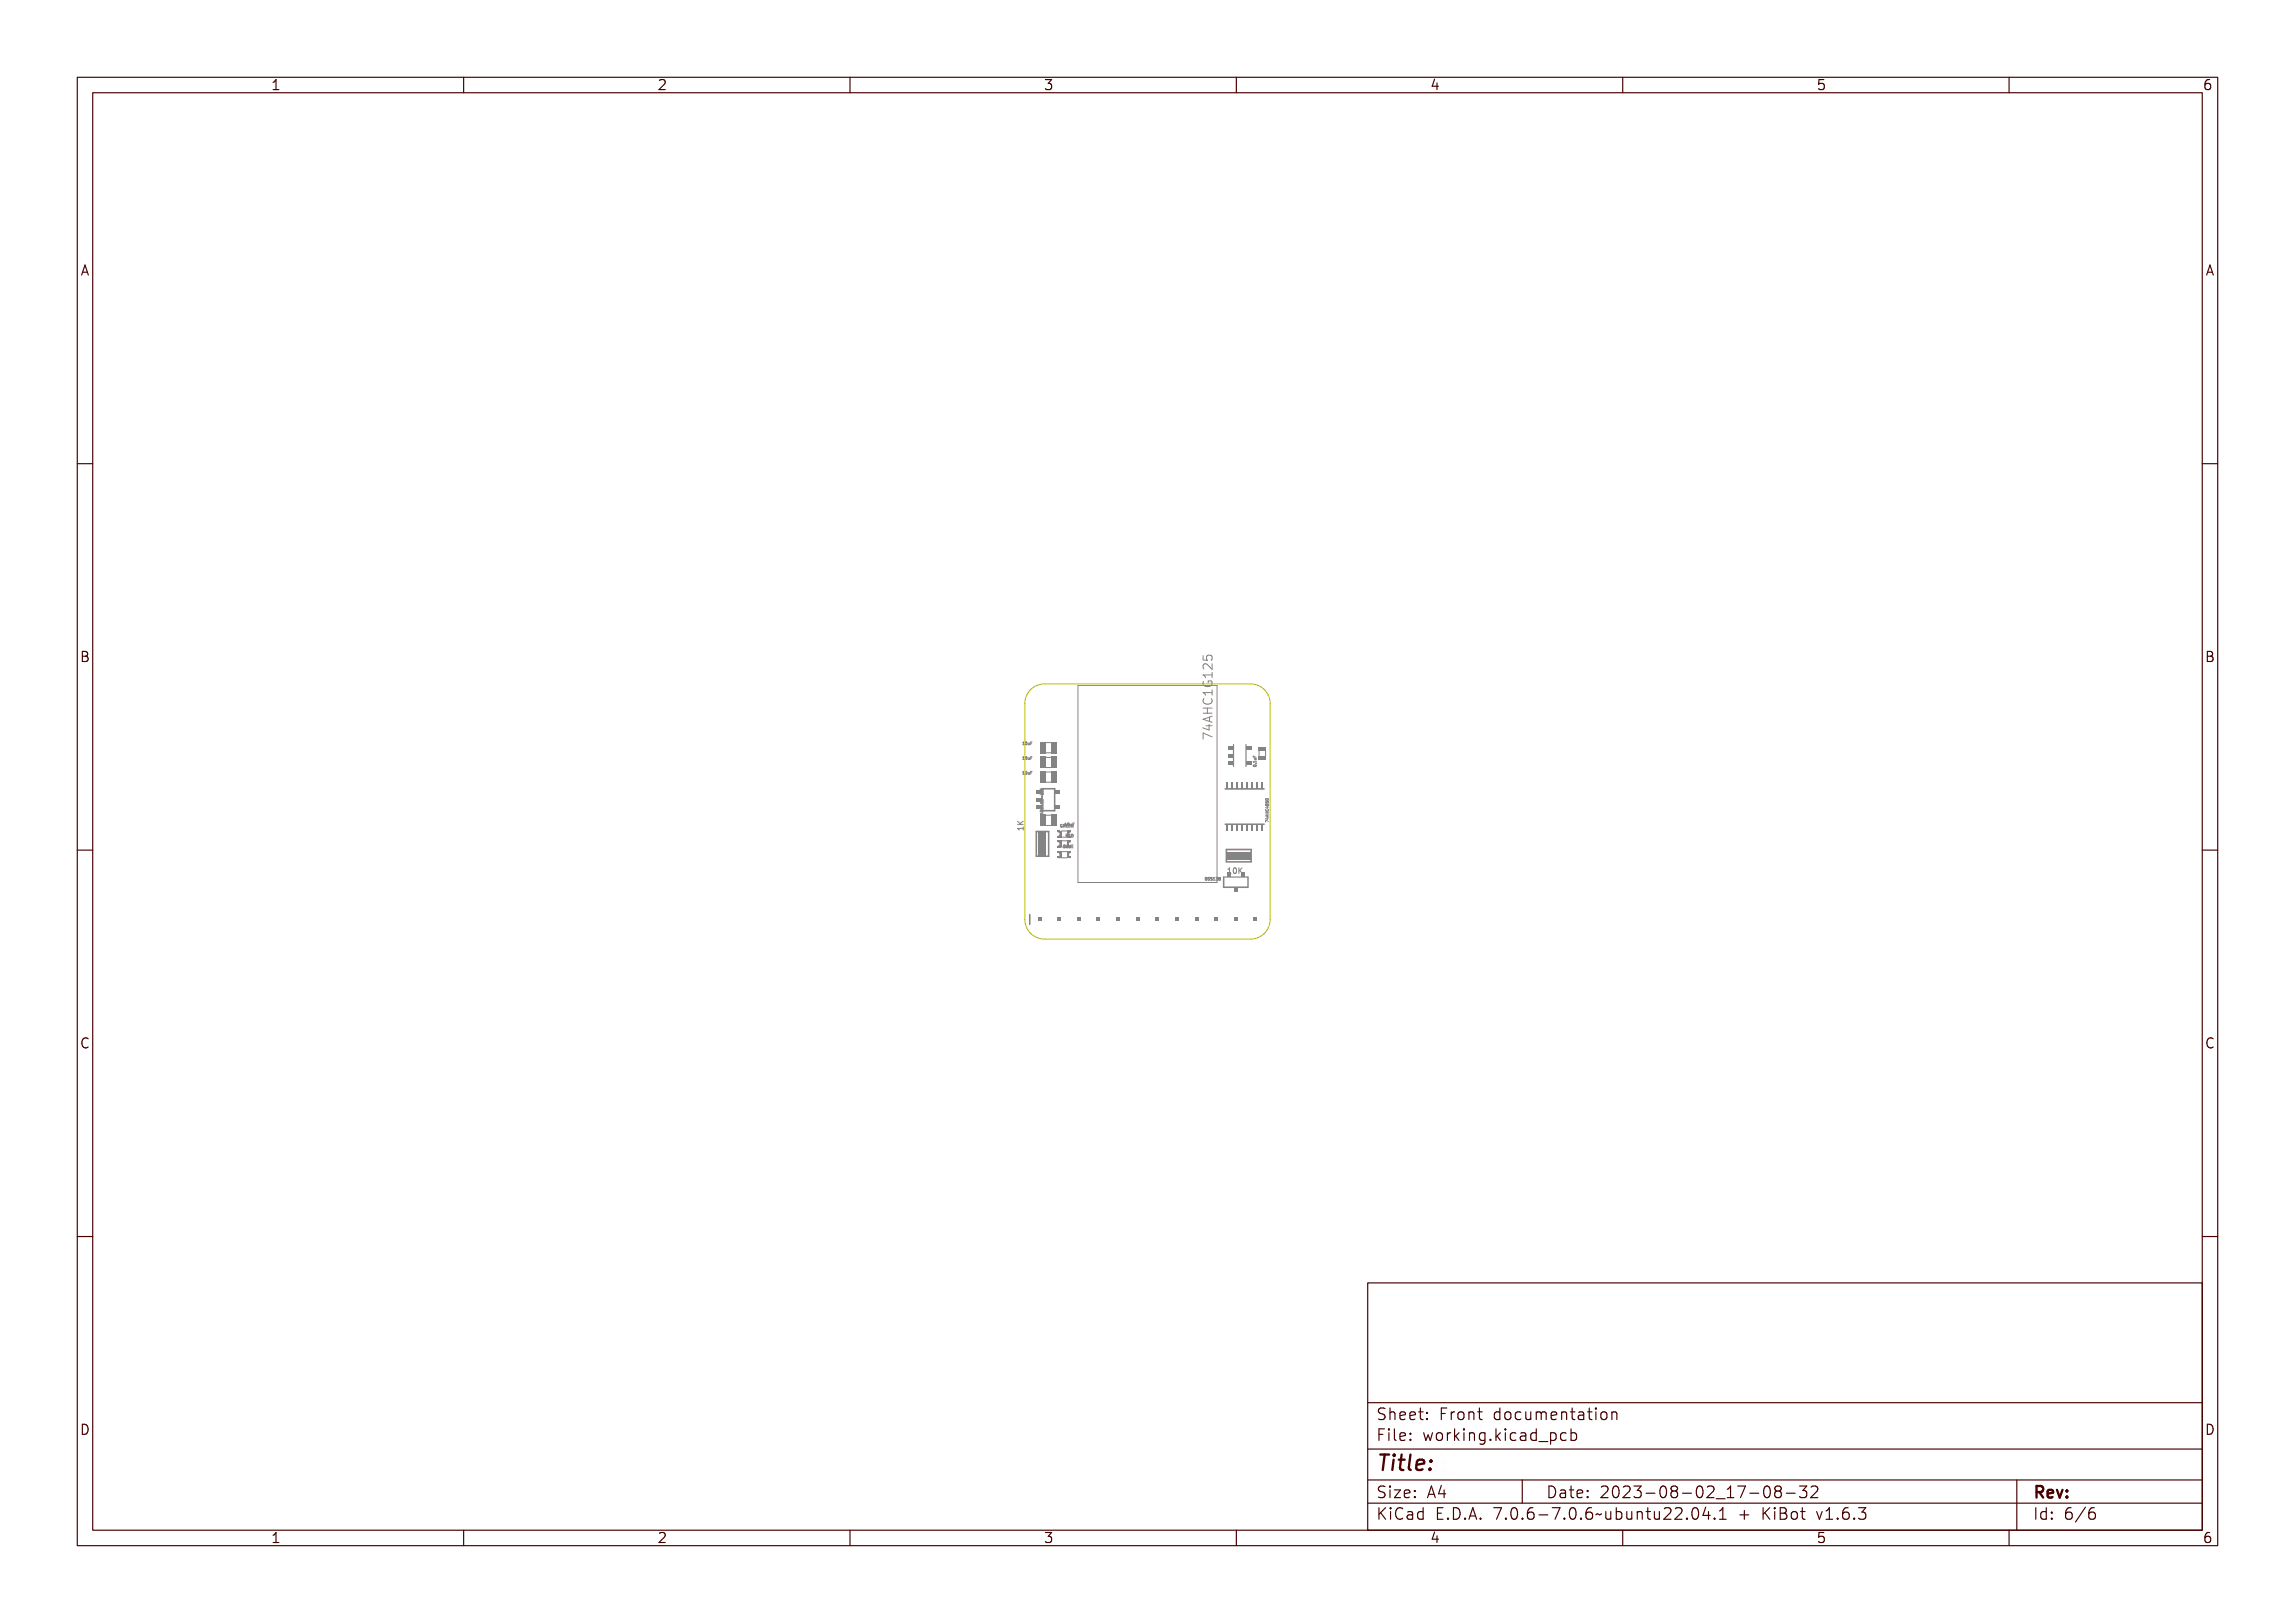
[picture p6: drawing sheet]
<svg xmlns="http://www.w3.org/2000/svg" width="297mm" height="210mm" viewBox="0 0 297 210" stroke-linecap="round" stroke-linejoin="round" font-family="sans-serif">
<defs><g id="words">
<text font-size="2.7" fill="#480000" x="178" y="190.3">Title:</text>
<g font-size="2" fill="#480000">
<text x="178" y="183.7">Sheet: Front documentation</text>
<text x="178" y="186.5">File: working.kicad_pcb</text>
<text x="178" y="193.9">Size: A4</text>
<text x="178" y="196.6">KiCad E.D.A. 7.0.6-7.0.6~ubuntu22.04.1 + KiBot v1.6.3</text>
<text x="200" y="193.9">Date: 2023-08-02_17-08-32</text>
<text x="263" y="196.6">Id: 6/6</text>
<text x="263" y="193.9">Rev:</text>
</g>
<g font-size="1.7" fill="#480000">
<text x="35" y="11.7">1</text>
<text x="85" y="11.7">2</text>
<text x="135" y="11.7">3</text>
<text x="185" y="11.7">4</text>
<text x="235" y="11.7">5</text>
<text x="285" y="11.7">6</text>
<text x="10.5" y="35.7">A</text>
<text x="285.5" y="35.7">A</text>
<text x="10.5" y="85.6">B</text>
<text x="285.5" y="85.6">B</text>
<text x="10.5" y="135.7">C</text>
<text x="285.5" y="135.7">C</text>
<text x="10.5" y="185.6">D</text>
<text x="285.5" y="185.6">D</text>
<text x="35" y="199.7">1</text>
<text x="85" y="199.7">2</text>
<text x="135" y="199.7">3</text>
<text x="185" y="199.7">4</text>
<text x="235" y="199.7">5</text>
<text x="285" y="199.7">6</text>
</g>
<g font-size="1" fill="#848484">
<text x="132.5" y="107.6" transform="rotate(-90 132.5 107.6)">1K</text>
<text x="158.7" y="113.1">10K</text>
</g>
<g font-size=".5" fill="#848484">
<text x="132.5" y="96.4">10uF</text>
<text x="132.5" y="98.3">10uF</text>
<text x="132.5" y="100.2">10uF</text>
<text x="162.6" y="99.3" transform="rotate(-90 162.6 99.3)">0.1uF</text>
<text x="135" y="105.5" transform="rotate(-90 135 105.5)">AP2112-3.3</text>
<text x="137.5" y="107">GREEN</text>
<text x="137.7" y="106.9">10uF</text>
<text x="164.2" y="106.5" transform="rotate(-90 164.2 106.5)">74AHC4050</text>
<text x="137.8" y="109.7">BLUE</text>
<text x="138.1" y="108.3">RED</text>
<text x="156.3" y="113.9">BSS138</text>
</g>
</g></defs>
<g fill="none" stroke="#848484" stroke-width=".13">
<path d="M132.3 96.4h.3M132.3 98.3h.3M132.4 96.1h-.1M132.4 98h-.1M132.4 99.9h-.1M132.5 96h.2v.4h-.2l.1-.4zM132.5 97.9h.2v.4h-.2l.1-.4zM132.5 99.8h.2v.4h-.2l.1-.3zM132.9 96a.16 .16 0 0 1 .1 .2 .16 .16 0 0 1-.2 .1zM132.9 97.9a.16 .16 0 0 1 .1 .2 .16 .16 0 0 1-.2 .1zM132.9 99.8a.16 .16 0 0 1 .1 .2 .16 .16 0 0 1-.2 .1zM132.9 96l.1 .1-.1 .2z"/>
<path d="M132.9 97.9l.1 .1-.1 .2zM132.9 99.9h.1l-.1 .2zM133.1 96.1l.1 .2 .1-.2v.3l-.2-.1zM133.1 98l.1 .2 .1-.2v.3l-.2-.1zM133.1 99.9l.1 .2 .1-.2v.3l-.2-.1zM133.4 96h.2h-.1v.1h.1l-.1 .1v.2zM133.4 97.9h.2h-.1v.1h.1l-.1 .1v.2zM133.4 99.8h.2h-.1v.2h.1h-.1v.2zM139.5 88.7h18v25.5h-18zM155.7 84.8v.6h.6l-.2-.1 .1-.4 .2-.1h.4l.1 .2v.3l-.1 .1M155.7 92.3h1.2M155.7 91.6h1.2"/>
<path d="M155.7 88.2a.57 .57 0 0 0 .5 .7 .57 .57 0 0 0 .7-.5l-.1-.3h-.4v.2M155.8 90.4a.47 .47 0 0 0 0 .6 .47 .47 0 0 0 .6 .1 .44 .44 0 0 0 .4-.2 .44 .44 0 0 0 0-.5M155.9 95l1.1 .4v.2l-1-.4v.6h-.1zM155.9 94.2h.7v-.1h.1v.1h.3v.2h-.3v.4h-.1l-.7-.4zM155.9 93.4l1.1-.3v.1l-.3 .1v.4l.3 .1v.2l-1.1-.4zM155.9 92.2h1.1v.2h-.5v.4h.5v.1h-1.1v-.1h.4v-.4h-.4zM155.9 90.6h1v-.3h.1v.7h-.1v-.3h-.9l.1 .3h-.2zM155.9 88.7h1v-.2h.1v.6h-.1v-.2h-.9l.1 .2h-.2zM155.9 86.7h.1v.4h.3a.41 .41 0 0 1 .4-.5 .41 .41 0 0 1 .3 .7h-.2a.29 .29 0 0 0 0-.5 .29 .29 0 0 0-.4 .3v.2h-.5zM155.9 91.3h.2l-.1 .2a.47 .47 0 0 0 .4 .3 .47 .47 0 0 0 .5-.3l-.1-.2h.2a.56 .56 0 0 1-.5 .7 .56 .56 0 0 1-.6-.6zM155.9 89.4h.2l-.1 .2a.45 .45 0 0 0 .5 .4 .45 .45 0 0 0 .4-.4l-.3-.1v.2h-.2v-.3h.5a.56 .56 0 0 1-.4 .8 .56 .56 0 0 1-.6-.6zM155.9 87.7a.54 .54 0 0 1 .8 .2l.2 .2v-.5h.1v.7l-.3-.2a.61 .61 0 0 0-.7-.3v.2l.1 .2h-.2v-.3z"/>
<path d="M156 93.5l.6-.1v.3zM156 94.4h.6v.3zM156.1 93.9h.8M156.3 91.6v.7M156.5 93.7v.8l-.9-.3M156.5 92.8v.5M156.9 85.9v.7l-.7-.7h-.2h-.2l-.1 .2v.3l.1 .2M156.9 95.3l-1.2-.5v.8M156.9 92.7l-1.2 .4 1.2 .4M156.9 87v.7M156.9 89.3v.7M156.9 89.6h-1.2l.3 .4"/>
<path d="M156.9 87.3h-1.2l.3 .4M162.2 98.5l.4-.1v.2h-.3zM162.2 97.9l.1 .1h.1v-.1v.1l.2 .1h-.4zM162.3 99.1a.17 .17 0 0 1 .2-.1 .17 .17 0 0 1 .1 .2h-.3zM162.3 99.1h.3l-.2 .1zM162.3 98.2h.3v.1l-.3 .1 .3-.1zM162.5 98.8l.1 .1zM132.3 100.2h.3M134.6 102.3v-.2l.2 .1v-.1h.2v.2M134.7 105.3l.3-.1h-.1l.1 .2zM134.7 104.4l.3-.1v.2l-.3-.1v.1zM134.7 104.1l.3-.1v.2h-.3z"/>
<path d="M134.7 104.7l.1-.1 .2 .2v-.2v.2l-.2-.1-.1 .1zM134.7 103.8h.1l.2 .1v-.2v.3l-.2-.2-.1 .2zM134.7 103.2h.3v.2l-.1-.2v.1l-.1-.1-.1 .2zM134.7 102.6h.3v.2l-.1-.2v.1l-.1-.1-.1 .2zM134.7 104.9h.1l.1 .2h.1h-.3zM134.7 105.3h.2v.1zM134.7 105h.1l.1 .1h-.2zM134.9 103.5v.1zM135 102.9v.1zM137.4 106.7a.18 .18 0 0 0-.2 .1 .18 .18 0 0 0 .2 .2M137.6 106.7h.2a.12 .12 0 0 0-.2 .1 .12 .12 0 0 0 .1 .2v-.2h.1v.2a.17 .17 0 0 1-.3 0 .17 .17 0 0 1 .1-.3zM137.7 109.5h.1"/>
<path d="M137.8 106.6h.1l.1 .3h-.2v-.3zM137.8 109.3h-.1v.4h.1M137.8 106.7h.3l-.1 .2 .1 .1-.2-.1-.1 .1zM137.8 109.3l.3 .1-.1 .3h-.2zM137.9 106.7l.1 .1h-.1zM137.9 109.5h.1v.1h-.1zM137.9 109.4l.1 .1h-.1zM138.1 106.6a.16 .16 0 0 1 .2 .1 .16 .16 0 0 1-.2 .2zM138.1 106.6l.1 .1-.1 .2zM138.1 107.9l.2 .1v.1l.1 .2-.2-.2-.1 .2zM138.1 106.7h.3h-.2v.1h.1h-.1v.2h.2h-.3zM138.1 109.3l.1 .3 .2 .1h-.3z"/>
<path d="M138.2 108l.1 .1h-.1zM138.3 106.6l.1 .3 .1-.3v.3h-.1zM138.4 109.3l.1 .3h.1v-.3l.1 .2a.14 .14 0 0 1-.2 .2 .12 .12 0 0 1-.1-.2zM138.4 107.9h.3l-.2 .1v.1h.1h-.1v.2h.2h-.3zM138.4 106.7h.3h-.2v.1h.1h-.1v.2h.2h-.3zM138.6 106.6h.2h-.1v.1h.1h-.1v.2zM138.7 107.9a.18 .18 0 0 1 .2 .2 .18 .18 0 0 1-.2 .2zM138.7 106.7l.2 .3v-.3v.3l-.1-.3-.1 .3zM138.7 109.3h.2l-.1 .1v.1h.1h-.1v.1l.1 .1h-.2zM138.8 108a.14 .14 0 0 1 .1 .1 .14 .14 0 0 1-.1 .2zM156 113.7h.1M156.1 113.7h.1"/>
<path d="M156.2 113.6l-.2-.1v.4h.2M156.2 113.7h-.1M156.3 113.5h.2v.2a.1 .1 0 0 1 0 .1 .1 .1 0 0 1-.1 .1h-.1zM156.4 113.7h.1v.1h-.1zM156.4 113.6l.1 .1h-.1zM156.6 113.5h.2l-.2 .1a.12 .12 0 0 1 .2 .1 .12 .12 0 0 1 0 .1 .12 .12 0 0 1-.2 0h.2l-.2-.1zM156.9 113.5h.2l-.2 .1a.12 .12 0 0 1 .2 .1 .12 .12 0 0 1 0 .1 .12 .12 0 0 1-.2 0h.2l-.2-.1zM157.2 113.5h.1l.1 .4h-.2l.1-.3zM157.5 113.5l.2 .1-.1 .3h-.1l.2-.1-.2-.1 .1-.1zM157.8 113.5h.2a.22 .22 0 0 1-.2 .4zM158.8 112.4h.3v.6h.1v.1h-.4v-.1h.2v-.5h-.2zM159.4 112.5l.1-.1a.35 .35 0 0 1 .3 .4 .35 .35 0 0 1-.3 .3l-.1-.2z"/>
<path d="M159.5 112.5a.29 .29 0 0 1 .2 .3 .29 .29 0 0 1-.2 .2v-.2zM160 112.4v.3l.3-.3h.2l-.3 .3 .3 .4h-.1l-.3-.3-.1 .3zM163.8 103.4a.18 .18 0 0 1 .2-.1 .18 .18 0 0 1 .1 .2 .18 .18 0 0 1-.2 .1 .18 .18 0 0 1-.1-.2zM163.8 106.2l.4 .2-.3-.2-.1 .2zM163.8 105.9h.3l.1 .1-.1 .1zM163.8 105.7l.4-.1-.1 .1 .1 .2zM163.8 105.3h.4l-.2 .1v.1h.2h-.4h.2v-.1zM163.8 104.8l.3-.1 .1 .1-.1 .2zM163.8 104.2l.2 .1a.12 .12 0 0 1 0-.1 .12 .12 0 0 1 .2 0 .12 .12 0 0 1-.1 .2v-.2l-.1 .2h-.2zM163.9 104.5a.17 .17 0 0 1 .2-.1 .17 .17 0 0 1 .1 .2h-.3zM163.9 103.9a.17 .17 0 0 1 .2-.1 .17 .17 0 0 1 .1 .3h-.3zM163.9 105a.12 .12 0 0 0 .1 .2 .12 .12 0 0 0 .1-.2 .16 .16 0 0 1-.1 .3 .16 .16 0 0 1-.1-.3z"/>
<path d="M163.9 105.7h.2v.1zM163.9 104.5l.3 .1h-.2zM163.9 103.9l.3 .1h-.2zM163.9 106h.2v.1zM163.9 104.8h.2v.1z"/>
<circle cx="132.9" cy="100" r=".03"/>
<circle cx="132.9" cy="98.1" r=".03"/>
<circle cx="132.9" cy="96.2" r=".03"/>
<circle cx="162.4" cy="99.1" r=".03"/>
<circle cx="138.1" cy="106.7" r=".03"/>
<circle cx="157.9" cy="113.8" r=".07"/>
<circle cx="157.9" cy="113.6" r=".06"/>
<circle cx="159.6" cy="112.8" r=".06"/>
<circle cx="164" cy="104" r=".03"/>
<circle cx="164" cy="104.6" r=".03"/>
</g>
<path d="M159.6 96.3v2.9M161.2 96.3v2.9" fill="none" stroke="#848484" stroke-width=".15"/>
<g fill="#848484">
<path d="M161.3 96.6h.6v.5h-.6z" fill-rule="evenodd"/>
<path d="M158.9 96.6h.7v.5h-.7z" fill-rule="evenodd"/>
<path d="M158.9 97.5h.7v.5h-.7z" fill-rule="evenodd"/>
<path d="M161.3 98.5h.6v.5h-.6z" fill-rule="evenodd"/>
<path d="M158.9 98.5h.7v.5h-.7z" fill-rule="evenodd"/>
</g>
<path d="M158.6 106.7h5M158.6 102.1h5" fill="none" stroke="#848484" stroke-width=".2"/>
<g fill="#848484">
<path d="M158.7 101.2h.2v.9h-.2z" fill-rule="evenodd"/>
<path d="M158.7 106.7h.2v.8h-.2z" fill-rule="evenodd"/>
<path d="M159.3 101.2h.3v.9h-.3z" fill-rule="evenodd"/>
<path d="M159.3 106.7h.3v.8h-.3z" fill-rule="evenodd"/>
<path d="M160 101.2h.2v.9h-.2z" fill-rule="evenodd"/>
<path d="M160 106.7h.2v.8h-.2z" fill-rule="evenodd"/>
<path d="M160.6 101.2h.3v.9h-.3z" fill-rule="evenodd"/>
<path d="M160.6 106.7h.3v.8h-.3z" fill-rule="evenodd"/>
<path d="M161.3 101.2h.2v.9h-.2z" fill-rule="evenodd"/>
<path d="M161.3 106.7h.2v.8h-.2z" fill-rule="evenodd"/>
<path d="M161.9 101.2h.3v.9h-.3z" fill-rule="evenodd"/>
<path d="M161.9 106.7h.3v.8h-.3z" fill-rule="evenodd"/>
<path d="M162.6 101.2h.2v.9h-.2z" fill-rule="evenodd"/>
<path d="M162.6 106.7h.2v.8h-.2z" fill-rule="evenodd"/>
<path d="M163.2 101.2h.3v.9h-.3z" fill-rule="evenodd"/>
<path d="M163.2 106.7h.3v.8h-.3z" fill-rule="evenodd"/>
</g>
<path d="M135.3 97.4h.8M135.3 96.1h.7" fill="none" stroke="#848484" stroke-width=".13"/>
<g fill="#848484">
<path d="M136 96h.8v1.5h-.8z" fill-rule="evenodd"/>
<path d="M134.6 96h.7v1.5h-.7z" fill-rule="evenodd"/>
</g>
<path d="M135.3 99.3h.8M135.3 98h.7" fill="none" stroke="#848484" stroke-width=".13"/>
<g fill="#848484">
<path d="M136 97.9h.8v1.5h-.8z" fill-rule="evenodd"/>
<path d="M134.6 97.9h.7v1.5h-.7z" fill-rule="evenodd"/>
</g>
<path d="M158.4 113.5v1.3h3.1v-1.3" fill="none" stroke="#848484" stroke-width=".2"/>
<path d="M158.4 113.5h3.1" fill="none" stroke="#848484" stroke-width=".15"/>
<g fill="#848484">
<path d="M160.6 112.9h.5v.5h-.5z" fill-rule="evenodd"/>
<path d="M159.7 114.9h.5v.5h-.5z" fill-rule="evenodd"/>
</g>
<path d="M134.9 102.1h1.6v2.8h-1.6z" fill="none" stroke="#848484" stroke-width=".2"/>
<g fill="#848484">
<path d="M136.5 102.3h.7v.5h-.7z" fill-rule="evenodd"/>
<path d="M134.2 102.3h.6v.5h-.6z" fill-rule="evenodd"/>
<path d="M134.2 103.2h.6v.5h-.6z" fill-rule="evenodd"/>
<path d="M136.5 104.2h.7v.5h-.7z" fill-rule="evenodd"/>
<path d="M134.2 104.2h.6v.5h-.6z" fill-rule="evenodd"/>
</g>
<g fill="none" stroke="#848484" stroke-width=".13">
<path d="M136.9 110.3a.3 .3 0 0 1 .3 .3 .3 .3 0 0 1-.3 .3M137.3 111h.8M137.4 110.2h.7M138.5 110.3a.27 .27 0 0 0-.2 .3 .27 .27 0 0 0 .2 .3"/>
<circle cx="137.1" cy="110.9" r=".07"/>
</g>
<g fill="#848484">
<path d="M136.9 110.8h.1v.2h-.1z" fill-rule="evenodd"/>
<path d="M137 111h.4z" fill-rule="evenodd"/>
<path d="M137.1 110.1h.3v.9h-.3z" fill-rule="evenodd"/>
<path d="M138.1 110.8h.5v.2h-.5z" fill-rule="evenodd"/>
<path d="M137.1 110.8l.1 .1z" fill-rule="evenodd"/>
<path d="M138.1 110.3h.2v.6h-.2z" fill-rule="evenodd"/>
<path d="M138.3 110.8h.1v.1h-.1z" fill-rule="evenodd"/>
<path d="M138.3 110.3h.1v.1h-.1z" fill-rule="evenodd"/>
<path d="M136.9 110.1h.3v.2h-.3z" fill-rule="evenodd"/>
<path d="M138.1 110.1h.5v.2h-.5z" fill-rule="evenodd"/>
</g>
<path d="M135.3 99.9h.7M135.3 101.2h.8" fill="none" stroke="#848484" stroke-width=".13"/>
<g fill="#848484">
<path d="M136 99.8h.8v1.5h-.8z" fill-rule="evenodd"/>
<path d="M134.6 99.8h.7v1.5h-.7z" fill-rule="evenodd"/>
</g>
<path d="M133.3 118.3v1.3" fill="none" stroke="#848484" stroke-width=".2"/>
<g fill="#848484">
<path d="M134.3 118.7h.5v.5h-.5z" fill-rule="evenodd"/>
<path d="M136.8 118.7h.5v.5h-.5z" fill-rule="evenodd"/>
<path d="M139.4 118.7h.5v.5h-.5z" fill-rule="evenodd"/>
<path d="M141.9 118.7h.5v.5h-.5z" fill-rule="evenodd"/>
<path d="M144.4 118.7h.5v.5h-.5z" fill-rule="evenodd"/>
<path d="M147 118.7h.5v.5h-.5z" fill-rule="evenodd"/>
<path d="M149.5 118.7h.5v.5h-.5z" fill-rule="evenodd"/>
<path d="M152.1 118.7h.5v.5h-.5z" fill-rule="evenodd"/>
<path d="M154.6 118.7h.5v.5h-.5z" fill-rule="evenodd"/>
<path d="M157.1 118.7h.5v.5h-.5z" fill-rule="evenodd"/>
<path d="M159.7 118.7h.5v.5h-.5z" fill-rule="evenodd"/>
<path d="M162.2 118.7h.5v.5h-.5z" fill-rule="evenodd"/>
</g>
<g fill="none" stroke="#848484" stroke-width=".13">
<path d="M136.9 108.9a.3 .3 0 0 1 .3 .3 .3 .3 0 0 1-.3 .3M137.3 109.6h.8M137.4 108.8h.7M138.5 108.9a.27 .27 0 0 0-.2 .3 .27 .27 0 0 0 .2 .3"/>
<circle cx="137.1" cy="109.5" r=".08"/>
</g>
<g fill="#848484">
<path d="M136.9 109.4h.1v.2h-.1z" fill-rule="evenodd"/>
<path d="M137 109.6h.4z" fill-rule="evenodd"/>
<path d="M137.1 108.7h.3v.9h-.3z" fill-rule="evenodd"/>
<path d="M137.1 109.4l.1 .1z" fill-rule="evenodd"/>
<path d="M138.1 108.9h.2v.6h-.2z" fill-rule="evenodd"/>
<path d="M138.3 108.9h.1v.1h-.1z" fill-rule="evenodd"/>
<path d="M136.9 108.7h.3v.2h-.3z" fill-rule="evenodd"/>
<path d="M138.1 108.7h.5v.2h-.5z" fill-rule="evenodd"/>
</g>
<path d="M135.3 105.5h.8M135.3 106.8h.8" fill="none" stroke="#848484" stroke-width=".13"/>
<g fill="#848484">
<path d="M134.6 105.4h.7v1.5h-.7z" fill-rule="evenodd"/>
<path d="M136 105.4h.8v1.5h-.8z" fill-rule="evenodd"/>
</g>
<g fill="none" stroke="#848484" stroke-width=".13">
<path d="M136.9 107.6a.3 .3 0 0 1 .3 .3 .3 .3 0 0 1-.3 .3M137.3 108.3h.8M137.4 107.5h.7M138.5 107.6a.27 .27 0 0 0-.2 .3 .27 .27 0 0 0 .2 .3"/>
<circle cx="137.1" cy="108.3" r=".08"/>
</g>
<g fill="#848484">
<path d="M136.9 108.2h.1v.2h-.1z" fill-rule="evenodd"/>
<path d="M137 108.3l.4 .1z" fill-rule="evenodd"/>
<path d="M137.1 107.5h.3v.9h-.3z" fill-rule="evenodd"/>
<path d="M137.1 108.1l.1 .1z" fill-rule="evenodd"/>
<path d="M138.1 107.6h.2v.6h-.2z" fill-rule="evenodd"/>
<path d="M138.3 107.6h.1v.1h-.1z" fill-rule="evenodd"/>
<path d="M136.9 107.5h.3v.2h-.3z" fill-rule="evenodd"/>
<path d="M138.1 107.5h.5v.2h-.5z" fill-rule="evenodd"/>
</g>
<path d="M162.9 97.2v.7M163.8 97.2v.7" fill="none" stroke="#848484" stroke-width=".13"/>
<g fill="#848484">
<path d="M162.9 96.7h.9v.5h-.9z" fill-rule="evenodd"/>
<path d="M162.9 97.8h.9v.5h-.9z" fill-rule="evenodd"/>
</g>
<path d="M158.7 109.9h3.2v1.6h-3.2z" fill="none" stroke="#848484" stroke-width=".2"/>
<path d="M158.8 110.2h3.1v1h-3.1z" fill-rule="evenodd" fill="#848484"/>
<path d="M134.1 107.6h1.6v3.2h-1.6z" fill="none" stroke="#848484" stroke-width=".2"/>
<path d="M134.4 107.6h1v3.1h-1z" fill-rule="evenodd" fill="#848484"/>
<path d="M133.2 89.4a2.53 2.53 0 0 1 2-.9h26.6a2.54 2.54 0 0 1 2.6 2.5v28a2.54 2.54 0 0 1-2.6 2.5h-26.6a2.54 2.54 0 0 1-2.6-2.5v-28l.1-.5z" fill="none" stroke="#c2c200" stroke-width=".13"/>
<g fill="none" stroke="#480000" stroke-width=".15">
<path d="M10 10h277v190h-277zM12 12h273v186h-273zM60 10v2M110 10v2M160 10v2M210 10v2M260 10v2M10 60h2M285 60h2M10 110h2M285 110h2M10 160h2"/>
<path d="M285 160h2M177 166h108v32h-108zM60 198v2M110 198v2M160 198v2M177 181.5h108M177 187.5h108M177 191.5h108M177 194.5h108M178.1 195.2h.2v.6l.6-.6h.3l-.6 .6 .6 .8h-.2l-.5-.7-.2 .2v.5h-.2zM178.2 185h.9v.2h-.7v.4h.6v.2h-.6v.7h-.2zM178.3 182.4l.5-.1h.2v.2a.34 .34 0 0 0-.4-.1 .34 .34 0 0 0-.2 .4 .62 .62 0 0 1 .6 .7 .71 .71 0 0 1-.8 .2v-.2a.4 .4 0 0 0 .4 .1 .4 .4 0 0 0 .3-.3l-.4-.2a.4 .4 0 0 1-.3-.3 .4 .4 0 0 1 .1-.4z"/>
<path d="M178.3 192.5l.5-.1h.2v.2a.34 .34 0 0 0-.4-.1 .34 .34 0 0 0-.2 .4 .62 .62 0 0 1 .6 .7 .71 .71 0 0 1-.8 .2v-.2a.4 .4 0 0 0 .4 .1 .4 .4 0 0 0 .3-.3l-.4-.2a.4 .4 0 0 1-.3-.3 .4 .4 0 0 1 .1-.4zM179.4 182.2h.2v.6a.35 .35 0 0 1 .4-.1 .35 .35 0 0 1 .2 .4v.6h-.2v-.8l-.2-.1a.28 .28 0 0 0-.2 .3v.6h-.2zM179.5 185.4h.4v.9h.4v.2h-.9v-.2h.3v-.8h-.2zM179.5 192.8h.4v.9h.4v.1h-.9v-.1h.3v-.8h-.2zM179.5 195.6h.4v.9h.4v.1h-.9v-.1h.3v-.8h-.2zM179.7 184.9h.2v.3h-.2zM179.7 192.3h.2v.3h-.2zM179.7 195.1h.2v.3h-.2zM180.6 184.9h.4v1.3l.1 .1h.3v.2a.4 .4 0 0 1-.5-.4v-1h-.3zM180.6 192.8h.8v.1l-.6 .8h.6v.1h-.8v-.1l.6-.8h-.6zM180.7 182.8a.49 .49 0 0 1 .6-.1 .49 .49 0 0 1 .2 .5h-.8a.42 .42 0 0 0 .3 .4 .42 .42 0 0 0 .4-.1v.2a.6 .6 0 0 1-.8-.1 .6 .6 0 0 1 .1-.8zM180.7 195.4l.3-.2h.2h.3v.2a.43 .43 0 0 0-.6 0 .43 .43 0 0 0-.2 .5 .43 .43 0 0 0 .2 .5 .43 .43 0 0 0 .6 0v.2a.62 .62 0 0 1-.7 0 .62 .62 0 0 1-.3-.7z"/>
<path d="M180.8 182.9l.2-.1a.27 .27 0 0 1 .3 .3h-.6zM181.8 195.6a.5 .5 0 0 1 .6-.1 .5 .5 0 0 1 .2 .5v.6h-.1v-.1a.38 .38 0 0 1-.5 .2 .38 .38 0 0 1-.2-.5 .38 .38 0 0 1 .4-.2h.3a.35 .35 0 0 0-.3-.4 .35 .35 0 0 0-.4 .2zM181.9 182.8a.49 .49 0 0 1 .6-.1 .49 .49 0 0 1 .2 .5h-.8a.42 .42 0 0 0 .3 .4 .42 .42 0 0 0 .5-.1v.2a.6 .6 0 0 1-.9-.1 .6 .6 0 0 1 .1-.8zM181.9 185.5a.49 .49 0 0 1 .6-.1 .49 .49 0 0 1 .2 .5h-.8a.42 .42 0 0 0 .3 .4 .42 .42 0 0 0 .5-.1v.2a.6 .6 0 0 1-.9-.1 .6 .6 0 0 1 .1-.8zM181.9 192.9a.49 .49 0 0 1 .6-.1 .49 .49 0 0 1 .2 .5h-.8a.42 .42 0 0 0 .3 .4 .42 .42 0 0 0 .5-.1v.2a.6 .6 0 0 1-.9-.1 .6 .6 0 0 1 .1-.8zM182 196.2l.5-.1a.31 .31 0 0 1-.2 .4 .31 .31 0 0 1-.4-.1zM182 182.9l.2-.1a.27 .27 0 0 1 .3 .3h-.6zM182 185.6l.2-.1a.27 .27 0 0 1 .3 .3h-.6zM182 193l.2-.1a.27 .27 0 0 1 .3 .3h-.6zM183 195.7l.4-.2 .2 .2v-.6h.2v1.5h-.2v-.1a.42 .42 0 0 1-.5 .1 .42 .42 0 0 1-.2-.5zM183.2 195.8a.23 .23 0 0 1 .4 0v.3a.33 .33 0 0 1-.2 .4 .48 .48 0 0 1-.2-.7zM183.2 182.3h.2v.4h.4v.1h-.4v.7l.1 .1h.3v.1a.41 .41 0 0 1-.6-.3v-.6h-.3v-.1h.3z"/>
<path d="M183.3 185.4h.2v.3h-.2zM183.3 186.2h.2v.3h-.2zM183.3 192.8h.2v.3h-.2zM183.3 193.6h.2v.2h-.2zM184.5 182.7h.2v.3h-.2zM184.5 183.5h.2v.2h-.2zM185.2 185.4h.2l.2 .8 .1-.5h.2l.2 .5 .1-.8h.2l-.2 1.1h-.2l-.2-.7-.2 .7h-.1zM185.4 195.2h.9v.2h-.7v.4h.6v.2h-.6v.5h.7v.1h-.9zM185.7 192.4h.2l.5 1.4h-.2l-.1-.3h-.5l-.1 .3h-.2zM185.8 192.6l.2 .7h-.4zM186.6 182.3h.9v.2h-.7v.4h.6v.2h-.6v.6h-.2zM186.7 185.5a.56 .56 0 0 1 .8 .2 .56 .56 0 0 1-.3 .7 .57 .57 0 0 1-.6-.2 .57 .57 0 0 1 .1-.7z"/>
<path d="M186.8 185.6a.26 .26 0 0 1 .3-.1 .26 .26 0 0 1 .2 .2v.2a.33 .33 0 0 1-.3 .4l-.2-.2zM186.9 196.4h.2v.2h-.2zM187.1 192.4h.2v.9h.2v.2h-.2v.3h-.2v-.3h-.6v-.2zM187.1 192.6v.7h-.4zM187.8 195.2a.76 .76 0 0 1 .9 .7 .76 .76 0 0 1-.9 .7zM188 195.4a.5 .5 0 0 1 .5 .2 .5 .5 0 0 1 0 .5 .39 .39 0 0 1-.5 .4zM188 182.7h.2v.2a.41 .41 0 0 1 .6-.2v.2a.37 .37 0 0 0-.5-.1 .37 .37 0 0 0-.1 .4v.5h-.2zM188 185.4h.2v.2a.41 .41 0 0 1 .6-.2v.2a.37 .37 0 0 0-.5-.1 .37 .37 0 0 0-.1 .4v.6h-.2zM189.1 184.9h.1v.9l.5-.4h.2l-.4 .4 .5 .7h-.2l-.4-.6-.2 .1v.5h-.1zM189.1 182.8a.56 .56 0 0 1 .8 .2 .56 .56 0 0 1-.3 .7 .57 .57 0 0 1-.6-.2 .57 .57 0 0 1 .1-.7zM189.2 182.9a.26 .26 0 0 1 .3-.1 .26 .26 0 0 1 .2 .2v.2a.33 .33 0 0 1-.3 .4l-.2-.2zM189.3 196.4h.3v.2h-.3z"/>
<path d="M190.2 182.7h.2v.1a.35 .35 0 0 1 .4-.1 .35 .35 0 0 1 .3 .4v.6h-.2v-.8l-.2-.1a.28 .28 0 0 0-.3 .3v.6h-.2zM190.3 185.4h.4v.9h.4v.2h-.9v-.2h.4v-.8h-.3zM190.5 195.2h.3l.4 1.4h-.2l-.1-.3h-.5l-.1 .3h-.2zM190.6 184.9h.1v.3h-.1zM190.6 195.4l.2 .7h-.4zM191.4 185.4h.2v.1a.35 .35 0 0 1 .4-.1 .35 .35 0 0 1 .3 .4v.7h-.2v-.9l-.2-.1a.28 .28 0 0 0-.3 .3v.7h-.2zM191.7 182.3h.1v.4h.4v.1h-.4v.7l.1 .1h.3v.1a.41 .41 0 0 1-.5-.3v-.6h-.3v-.1h.3zM191.7 196.4h.3v.2h-.3zM192.7 185.5l.3-.2 .3 .2v-.1h.2v1a.53 .53 0 0 1-.8 .4v-.2a.36 .36 0 0 0 .4 .1 .36 .36 0 0 0 .2-.4l-.2 .1a.51 .51 0 0 1-.5-.2 .51 .51 0 0 1 0-.5zM192.8 185.6a.25 .25 0 0 1 .3-.1 .25 .25 0 0 1 .2 .2v.2a.32 .32 0 0 1-.3 .4 .47 .47 0 0 1-.2-.7zM193.8 195.2h.9l-.5 1.4h-.2l.5-1.2h-.7zM193.9 182.8l.3-.2 .3 .2v-.6h.2v1.5h-.2v-.1a.42 .42 0 0 1-.6 .1 .42 .42 0 0 1-.1-.5z"/>
<path d="M194.1 182.8a.42 .42 0 0 1 .4 .4 .42 .42 0 0 1-.3 .4 .48 .48 0 0 1-.1-.8zM194.1 186.2h.3v.3h-.3zM195.1 184.9h.2v.9l.4-.4h.3l-.5 .4 .5 .7h-.2l-.4-.6-.1 .1v.5h-.2zM195.1 182.8a.56 .56 0 0 1 .8 .2 .56 .56 0 0 1-.3 .7 .57 .57 0 0 1-.6-.2 .57 .57 0 0 1 .1-.7zM195.2 182.9a.26 .26 0 0 1 .3-.1 .26 .26 0 0 1 .2 .2v.2a.33 .33 0 0 1-.3 .4l-.2-.2zM195.3 196.4h.3v.2h-.3zM196.3 185.4h.5v.9h.3v.2h-.9v-.2h.4v-.8h-.3zM196.3 195.4a.45 .45 0 0 1 .5-.2 .45 .45 0 0 1 .3 .5v.2a.51 .51 0 0 1-.2 .6 .51 .51 0 0 1-.6 0l-.1-.6zM196.4 182.8l.5-.2 .2 .1v.2a.4 .4 0 0 0-.6 0 .4 .4 0 0 0 0 .6 .4 .4 0 0 0 .6 0v.2a.58 .58 0 0 1-.8-.1 .58 .58 0 0 1 .1-.8zM196.5 195.4a.39 .39 0 0 1 .4 .5v.2a.29 .29 0 0 1-.3 .4 .29 .29 0 0 1-.2-.4v-.5zM196.6 184.9h.2v.3h-.2zM197 191.5v3"/>
<path d="M197.4 182.7h.2v.8l.2 .1a.28 .28 0 0 0 .3-.3v-.6h.2v1h-.2v-.1a.35 .35 0 0 1-.4 .2 .35 .35 0 0 1-.3-.5zM197.6 185.5l.5-.2 .2 .1v.2a.4 .4 0 0 0-.6 0 .4 .4 0 0 0 0 .6 .4 .4 0 0 0 .6 0v.2a.58 .58 0 0 1-.8-.1 .58 .58 0 0 1 .1-.8zM197.7 196.4h.3v.2h-.3zM198.6 182.7h.1a.21 .21 0 0 1 .2-.1 .21 .21 0 0 1 .2 .2l.2-.2 .1 .1a1.27 1.27 0 0 1 .2 1h-.2v-.8l-.1-.1-.2 .1v.8h-.1v-.8l-.2-.1-.1 .1v.8h-.1zM198.7 185.4a.5 .5 0 0 1 .5-.1 .5 .5 0 0 1 .3 .5v.7h-.2v-.2a.38 .38 0 0 1-.5 .2 .38 .38 0 0 1-.2-.5 .38 .38 0 0 1 .5-.2h.2a.35 .35 0 0 0-.3-.4 .35 .35 0 0 0-.3 .2zM198.7 195.4l.3-.2h.2h.2v.2a.43 .43 0 0 0-.5 0 .43 .43 0 0 0-.1 .5 .44 .44 0 0 1 .6-.1 .44 .44 0 0 1 .1 .6 .47 .47 0 0 1-.6 .3 .47 .47 0 0 1-.3-.5v-.5zM198.8 186l.5-.1a.31 .31 0 0 1-.1 .4 .31 .31 0 0 1-.4-.1zM198.9 195.9a.3 .3 0 0 1 .4 .3 .3 .3 0 0 1-.4 .2l-.1-.2zM199.9 185.5l.3-.2 .3 .2v-.6h.2v1.6h-.2v-.2a.42 .42 0 0 1-.5 .1 .42 .42 0 0 1-.2-.5zM199.9 182.8a.49 .49 0 0 1 .6-.1 .49 .49 0 0 1 .2 .5h-.7a.42 .42 0 0 0 .2 .4 .42 .42 0 0 0 .5-.1v.2a.6 .6 0 0 1-.8-.1 .6 .6 0 0 1 0-.8zM200 196h.5v.2h-.5zM200 185.6a.23 .23 0 0 1 .4 0l.1 .3a.33 .33 0 0 1-.3 .4 .48 .48 0 0 1-.2-.7z"/>
<path d="M200.1 182.9l.2-.1a.27 .27 0 0 1 .3 .3h-.6zM200.1 192.4a.76 .76 0 0 1 1 .7 .76 .76 0 0 1-1 .7zM200.3 192.6a.5 .5 0 0 1 .5 .2 .5 .5 0 0 1 .1 .5 .39 .39 0 0 1-.6 .4zM200.9 186.8h1.2v.1h-1.2zM201 195.2h.9l-.5 1.4h-.2l.5-1.2h-.7zM201.1 182.7h.1v.1a.35 .35 0 0 1 .5-.1 .35 .35 0 0 1 .2 .4v.6h-.2v-.8l-.2-.1a.28 .28 0 0 0-.3 .3v.6h-.1zM201.4 192.8a.5 .5 0 0 1 .6-.1 .5 .5 0 0 1 .2 .5v.6h-.1v-.1a.38 .38 0 0 1-.5 .2 .38 .38 0 0 1-.2-.5 .38 .38 0 0 1 .4-.2h.3a.35 .35 0 0 0-.3-.4 .35 .35 0 0 0-.4 .2zM201.6 193.4l.5-.1a.31 .31 0 0 1-.2 .4 .31 .31 0 0 1-.4-.1zM202.2 185.4h.2v.1a.42 .42 0 0 1 .6-.1 .42 .42 0 0 1 .1 .5 .42 .42 0 0 1-.1 .5 .42 .42 0 0 1-.6-.1v.6h-.2zM202.5 182.3h.2v.4h.4v.1h-.4v.7l.1 .1h.3v.1a.41 .41 0 0 1-.6-.3v-.6h-.3v-.1h.3zM202.5 185.6a.24 .24 0 0 1 .3-.1 .24 .24 0 0 1 .1 .2l.1 .2a.32 .32 0 0 1-.3 .4 .48 .48 0 0 1-.2-.7zM202.5 196.4h.3v.2h-.3z"/>
<path d="M202.8 192.4h.2v.4h.4v.1h-.4v.7l.1 .1h.3v.1a.41 .41 0 0 1-.6-.3v-.6h-.3v-.1h.3zM203.5 182.7a.5 .5 0 0 1 .5-.1 .5 .5 0 0 1 .3 .5v.6h-.2v-.1a.38 .38 0 0 1-.5 .2 .38 .38 0 0 1-.2-.5 .38 .38 0 0 1 .5-.2h.2a.35 .35 0 0 0-.2-.4 .35 .35 0 0 0-.4 .2zM203.5 195.4a.45 .45 0 0 1 .6-.2 .45 .45 0 0 1 .2 .5v.2a.51 .51 0 0 1-.1 .6 .51 .51 0 0 1-.7 0l-.1-.6zM203.6 185.5l.5-.2 .2 .1v.2a.4 .4 0 0 0-.5 0 .4 .4 0 0 0 0 .6 .4 .4 0 0 0 .5 0v.2a.58 .58 0 0 1-.8-.1 .58 .58 0 0 1 .1-.8zM203.7 183.3l.4-.1a.31 .31 0 0 1-.1 .4 .31 .31 0 0 1-.4-.1zM203.7 195.4a.39 .39 0 0 1 .4 .5v.2a.29 .29 0 0 1-.2 .4 .29 .29 0 0 1-.3-.4v-.5zM203.9 192.9a.49 .49 0 0 1 .6-.1 .49 .49 0 0 1 .2 .5h-.8a.42 .42 0 0 0 .3 .4 .42 .42 0 0 0 .5-.1v.2a.6 .6 0 0 1-.9-.1 .6 .6 0 0 1 .1-.8zM204 193l.2-.1a.27 .27 0 0 1 .3 .3h-.6zM204.7 184.9h.1v.6a.41 .41 0 0 1 .6-.1 .41 .41 0 0 1 .2 .5 .42 .42 0 0 1-.2 .5 .42 .42 0 0 1-.6-.1v.2h-.1zM204.9 182.3h.2v.4h.4v.1h-.4v.7l.1 .1h.3v.1a.41 .41 0 0 1-.6-.3v-.6h-.3v-.1h.3zM204.9 185.6a.24 .24 0 0 1 .3-.1 .24 .24 0 0 1 .2 .2v.2a.32 .32 0 0 1-.3 .4 .48 .48 0 0 1-.2-.7zM204.9 196.4h.3v.2h-.3z"/>
<path d="M205.3 192.8h.2v.3h-.2zM205.3 193.6h.2v.2h-.2zM205.9 182.7h.5v.9h.3v.1h-.9v-.1h.4v-.8h-.3zM205.9 195.4l.3-.2h.2h.2v.2a.43 .43 0 0 0-.5 0 .43 .43 0 0 0-.1 .5 .44 .44 0 0 1 .6-.1 .44 .44 0 0 1 .1 .6 .47 .47 0 0 1-.5 .3 .47 .47 0 0 1-.4-.5v-.5zM206.1 195.9a.3 .3 0 0 1 .5 .3 .3 .3 0 0 1-.5 .2l-.1-.2zM206.2 182.2h.2v.3h-.2zM207 196l.3-.1 .5 .1 .2-.1a.32 .32 0 0 1-.5 .2h-.3l-.2 .1zM207.1 182.8a.56 .56 0 0 1 .8 .2 .56 .56 0 0 1-.2 .7 .57 .57 0 0 1-.7-.2 .57 .57 0 0 1 .1-.7zM207.3 182.9a.26 .26 0 0 1 .2-.1 .26 .26 0 0 1 .2 .2l.1 .2a.33 .33 0 0 1-.3 .4l-.3-.2zM207.4 192.5a.5 .5 0 0 1 .7 0 .5 .5 0 0 1-.1 .7l-.4 .5h.7v.1h-.9v-.1l.2-.3a.72 .72 0 0 0 .4-.8l-.3-.1-.3 .2zM208.3 182.7h.1v.1a.35 .35 0 0 1 .5-.1 .35 .35 0 0 1 .2 .4v.6h-.2v-.8l-.2-.1a.28 .28 0 0 0-.3 .3v.6h-.1zM208.3 195.6h.1l.1 .8 .2 .1a.28 .28 0 0 0 .2-.3v-.6h.2v1h-.2v-.1a.35 .35 0 0 1-.4 .2 .35 .35 0 0 1-.2-.5z"/>
<path d="M208.7 192.6a.45 .45 0 0 1 .5-.2 .45 .45 0 0 1 .3 .5v.2a.51 .51 0 0 1-.2 .6 .51 .51 0 0 1-.6 0l-.1-.6zM208.9 192.6a.39 .39 0 0 1 .4 .5v.2a.29 .29 0 0 1-.3 .4 .29 .29 0 0 1-.2-.4v-.5zM209.5 195.1h.2v.6a.41 .41 0 0 1 .5-.1 .41 .41 0 0 1 .2 .5 .42 .42 0 0 1-.2 .5 .42 .42 0 0 1-.5-.1v.1h-.2zM209.7 195.8a.24 .24 0 0 1 .3-.1 .24 .24 0 0 1 .2 .2v.2a.32 .32 0 0 1-.3 .4 .48 .48 0 0 1-.2-.7zM209.8 192.5a.5 .5 0 0 1 .7 0 .5 .5 0 0 1-.1 .7l-.4 .5h.7v.1h-.9v-.1l.2-.3a.72 .72 0 0 0 .4-.8l-.3-.1-.3 .2zM210 198v2M210.7 195.6h.2v.8l.2 .1a.28 .28 0 0 0 .2-.3v-.6h.2v1h-.2v-.1a.35 .35 0 0 1-.4 .2 .35 .35 0 0 1-.2-.5zM211 192.4a.49 .49 0 0 1 .6 0 .49 .49 0 0 1 .2 .6l-.2 .1a.45 .45 0 0 1 .2 .6 .45 .45 0 0 1-.6 .2l-.2-.1v-.2a.37 .37 0 0 0 .5 .1 .37 .37 0 0 0 .1-.5h-.4v-.2a.28 .28 0 0 0 .4-.1 .28 .28 0 0 0 0-.3 .28 .28 0 0 0-.4 0h-.2zM211.9 195.6h.2v.1a.35 .35 0 0 1 .4-.1 .35 .35 0 0 1 .2 .4v.6h-.2v-.8l-.2-.1a.28 .28 0 0 0-.2 .3v.6h-.2zM212.4 193.2h.5v.2h-.5zM213.3 195.2h.2v.4h.4v.1h-.4v.7l.1 .1h.3v.1a.41 .41 0 0 1-.6-.3v-.6h-.3v-.1h.3zM213.5 192.6a.45 .45 0 0 1 .5-.2 .45 .45 0 0 1 .3 .5v.2a.51 .51 0 0 1-.2 .6 .51 .51 0 0 1-.6 0l-.1-.6z"/>
<path d="M213.7 192.6a.39 .39 0 0 1 .4 .5v.2a.29 .29 0 0 1-.3 .4 .29 .29 0 0 1-.2-.4v-.5zM214.3 195.6h.2v.8l.2 .1a.28 .28 0 0 0 .2-.3v-.6h.2v1h-.2v-.1a.35 .35 0 0 1-.4 .2 .35 .35 0 0 1-.2-.5zM214.7 192.5a.41 .41 0 0 1 .6-.1 .41 .41 0 0 1 0 .6l-.1 .1a.43 .43 0 0 1 .3 .6 .43 .43 0 0 1-.7 .2 .41 .41 0 0 1-.2-.4 .41 .41 0 0 1 .3-.4l-.3-.2zM215.5 195.3a.5 .5 0 0 1 .7 0 .5 .5 0 0 1-.1 .7l-.4 .5h.6v.1h-.9v-.1l.3-.3a.72 .72 0 0 0 .3-.8l-.2-.1-.3 .2zM216 193.2h.5v.2h-.5zM216.7 195.3a.5 .5 0 0 1 .7 0 .5 .5 0 0 1-.1 .7l-.4 .5h.6v.1h-.9v-.1l.3-.3a.72 .72 0 0 0 .3-.8l-.2-.1-.3 .2zM217.1 192.6a.45 .45 0 0 1 .5-.2 .45 .45 0 0 1 .3 .5v.2a.51 .51 0 0 1-.2 .6 .51 .51 0 0 1-.6 0l-.1-.6zM217.3 192.6a.39 .39 0 0 1 .4 .5v.2a.29 .29 0 0 1-.3 .4 .29 .29 0 0 1-.2-.4v-.5zM218.2 196.4h.2v.2h-.2zM218.2 192.5a.5 .5 0 0 1 .8 0 .5 .5 0 0 1-.2 .7l-.4 .5h.7v.1h-.9v-.1l.2-.3a.72 .72 0 0 0 .4-.8l-.3-.1-.3 .2zM219.2 195.4a.45 .45 0 0 1 .5-.2 .45 .45 0 0 1 .3 .5v.2a.51 .51 0 0 1-.2 .6 .51 .51 0 0 1-.6 0l-.2-.6zM219.2 194.2h1.3v.1h-1.3z"/>
<path d="M219.4 195.4a.39 .39 0 0 1 .4 .5v.2a.29 .29 0 0 1-.3 .4 .29 .29 0 0 1-.3-.4l.1-.5zM220.7 192.5l.5-.1v1.3h.3v.1h-.8v-.1h.3v-1.1h-.3zM220.8 195.2h.2v.9h.2v.2h-.2v.3h-.2v-.3h-.6v-.2zM220.8 195.4v.7h-.4zM221.8 196.4h.2v.2h-.2zM221.8 192.4h.9l-.5 1.4h-.2l.5-1.2h-.7zM222.8 195.3l.5-.1v1.3h.3v.1h-.8v-.1h.3v-1.1h-.3zM223.2 193.2h.5v.2h-.5zM224.3 192.6a.45 .45 0 0 1 .5-.2 .45 .45 0 0 1 .3 .5v.2a.51 .51 0 0 1-.1 .6 .51 .51 0 0 1-.7 0l-.1-.6zM224.5 192.6a.39 .39 0 0 1 .4 .5v.2a.29 .29 0 0 1-.2 .4 .29 .29 0 0 1-.3-.4v-.5zM225.4 195.5h.2v.4h.4v.2h-.4v.4h-.2v-.4h-.4v-.2h.4zM225.5 192.5a.41 .41 0 0 1 .6-.1 .41 .41 0 0 1 .1 .6l-.2 .1a.43 .43 0 0 1 .3 .6 .43 .43 0 0 1-.6 .2 .41 .41 0 0 1-.3-.4 .41 .41 0 0 1 .3-.4l-.3-.2z"/>
<path d="M226.8 193.2h.5v.2h-.5zM227.5 195.2h.2v.6l.6-.6h.2l-.6 .6 .6 .8h-.2l-.5-.7-.1 .2v.5h-.2zM227.8 192.4a.49 .49 0 0 1 .6 0 .49 .49 0 0 1 .2 .6l-.2 .1a.45 .45 0 0 1 .3 .6 .45 .45 0 0 1-.7 .2l-.2-.1v-.2a.37 .37 0 0 0 .5 .1 .37 .37 0 0 0 .1-.5h-.3v-.2a.28 .28 0 0 0 .3-.1 .28 .28 0 0 0 0-.3 .28 .28 0 0 0-.4 0h-.2zM228.8 195.6h.4v.9h.4v.1h-.9v-.1h.4v-.8h-.3zM229 192.5a.5 .5 0 0 1 .8 0 .5 .5 0 0 1-.2 .7l-.4 .5h.7v.1h-.9v-.1l.2-.3a.72 .72 0 0 0 .4-.8l-.3-.1-.3 .2zM229.1 195.1h.1v.3h-.1zM229.9 195.2h.4a.35 .35 0 0 1 .5 .2 .35 .35 0 0 1-.3 .5 .41 .41 0 0 1 .3 .5 .41 .41 0 0 1-.5 .2h-.4zM230.1 196h.2a.27 .27 0 0 1 .3 .2 .27 .27 0 0 1-.3 .3h-.2zM230.1 195.4h.2a.23 .23 0 0 1 .3 .2 .23 .23 0 0 1-.3 .2h-.2zM231.2 193.2h1.1M231.2 195.7a.56 .56 0 0 1 .8 .2 .56 .56 0 0 1-.3 .7 .57 .57 0 0 1-.6-.2 .57 .57 0 0 1 .1-.7zM231.3 195.8a.26 .26 0 0 1 .3-.1 .26 .26 0 0 1 .2 .2v.2a.33 .33 0 0 1-.3 .4l-.2-.2z"/>
<path d="M232.6 195.2h.1v.4h.4v.1h-.4l.1 .7v.1h.3v.1a.41 .41 0 0 1-.5-.3v-.6h-.3v-.1h.3zM232.9 192.3h.9l-.5 .6a.41 .41 0 0 1 .5 .2v.4l-.1 .2-.6 .1-.2-.2M234.4 192.4l.2-.1h.4a.41 .41 0 0 1 .2 .6l-.9 .9h.9M234.6 195.6h.2l.3 .9 .4-.9h.2l-.4 1h-.3zM236 195.3l.5-.1v1.3h.3v.1h-.8v-.1h.3v-1.1h-.3zM237.4 196.4h.3v.2h-.3zM238.4 195.4l.3-.2h.2h.2v.2a.43 .43 0 0 0-.5 0 .43 .43 0 0 0-.1 .5 .44 .44 0 0 1 .6-.1 .44 .44 0 0 1 .1 .6 .47 .47 0 0 1-.5 .3 .47 .47 0 0 1-.4-.5v-.5zM238.6 195.9a.3 .3 0 0 1 .4 .3 .3 .3 0 0 1-.4 .2l-.1-.2zM239.8 196.4h.3v.2h-.3zM240.7 195.2a.49 .49 0 0 1 .6 0 .49 .49 0 0 1 .2 .6l-.2 .1a.45 .45 0 0 1 .2 .6 .45 .45 0 0 1-.6 .2l-.2-.1v-.2a.37 .37 0 0 0 .5 .1 .37 .37 0 0 0 .1-.5l-.4-.1v-.1a.28 .28 0 0 0 .4-.1 .28 .28 0 0 0 0-.3 .28 .28 0 0 0-.4 0h-.2zM260 198v2M261 191.5v6.5"/>
<path d="M263.2 195.2h.8v.2h-.3v1.1h.3v.1h-.8v-.1h.3v-1.1h-.3zM264.4 195.7l.3-.2 .3 .2v-.6h.2v1.5h-.2v-.1a.42 .42 0 0 1-.5 .1 .42 .42 0 0 1-.2-.5zM264.6 195.8a.23 .23 0 0 1 .4 0v.3a.33 .33 0 0 1-.2 .4 .48 .48 0 0 1-.2-.7zM265.9 195.6h.2v.3h-.2zM265.9 196.4h.2v.2h-.2zM268.1 195.4l.2-.2h.3h.2v.2a.43 .43 0 0 0-.5 0 .43 .43 0 0 0-.2 .5 .44 .44 0 0 1 .7-.1 .44 .44 0 0 1 .1 .6 .47 .47 0 0 1-.6 .3 .47 .47 0 0 1-.3-.5v-.5zM268.2 195.9a.3 .3 0 0 1 .5 .3 .3 .3 0 0 1-.5 .2v-.2zM269.9 195.2h.2l-.8 1.6h-.2zM270.5 195.4l.2-.2h.3h.2v.2a.43 .43 0 0 0-.5 0 .43 .43 0 0 0-.2 .5 .44 .44 0 0 1 .7-.1 .44 .44 0 0 1 .1 .6 .47 .47 0 0 1-.6 .3 .47 .47 0 0 1-.3-.5v-.5zM270.6 195.9a.3 .3 0 0 1 .5 .3 .3 .3 0 0 1-.5 .2v-.2z"/>
<circle cx="196.7" cy="195.9" r=".13"/>
<circle cx="203.9" cy="195.9" r=".13"/>
<circle cx="209" cy="193.1" r=".13"/>
<circle cx="213.8" cy="193.1" r=".13"/>
<circle cx="215" cy="193.4" r=".29"/>
<circle cx="215" cy="192.8" r=".25"/>
<circle cx="217.4" cy="193.1" r=".13"/>
<circle cx="219.5" cy="195.9" r=".13"/>
<circle cx="224.7" cy="193.1" r=".13"/>
<circle cx="225.9" cy="193.4" r=".29"/>
<circle cx="225.9" cy="192.8" r=".25"/>
</g>
<g fill="none" stroke="#480000" stroke-width=".3">
<path d="M178.1 188.4h1.4v.2h-.6v1.7h-.2v-1.7h-.6zM179.9 188.8h.7v1.3h.4v.2h-1.2v-.2h.5v-1.1h-.4zM180.3 188.3h.3v.3h-.3zM181.8 188.4h.2v.4h.6v.2h-.6v1l.2 .1h.4v.2a.55 .55 0 0 1-.8-.5v-.8h-.4v-.2h.4zM183 188.3h.6l.1 1.6 .1 .2h.4v.2a.54 .54 0 0 1-.8-.5v-1.4h-.4zM184.8 189a.65 .65 0 0 1 .8-.1 .65 .65 0 0 1 .3 .7h-1.1a.56 .56 0 0 0 .4 .5 .56 .56 0 0 0 .6-.1v.2a.81 .81 0 0 1-1.1-.1 .81 .81 0 0 1 .1-1.1zM185 189.1a.38 .38 0 0 1 .4-.1 .38 .38 0 0 1 .2 .4h-.8zM186.7 188.9h.3v.4h-.3zM186.7 189.9h.3v.4h-.3zM263.1 192.4a.73 .73 0 0 1 .9 .2 .36 .36 0 0 1-.3 .6l.2 .1 .3 .5h-.2l-.3-.4-.2-.2h-.2v.6h-.2zM263.3 192.6h.2a.26 .26 0 0 1 .3 .2 .26 .26 0 0 1-.2 .3h-.3zM264.5 192.9a.49 .49 0 0 1 .6-.1 .49 .49 0 0 1 .2 .5h-.8a.42 .42 0 0 0 .3 .4 .42 .42 0 0 0 .4-.1v.2a.6 .6 0 0 1-.8-.1 .6 .6 0 0 1 .1-.8z"/>
<path d="M264.6 193l.2-.1a.27 .27 0 0 1 .3 .3h-.6zM265.5 192.8h.2l.3 .9 .3-.9h.2l-.4 1h-.2zM267.1 192.8h.2v.3h-.2zM267.1 193.6h.2v.2h-.2z"/>
</g>
<use href="#words"/>
</svg>
